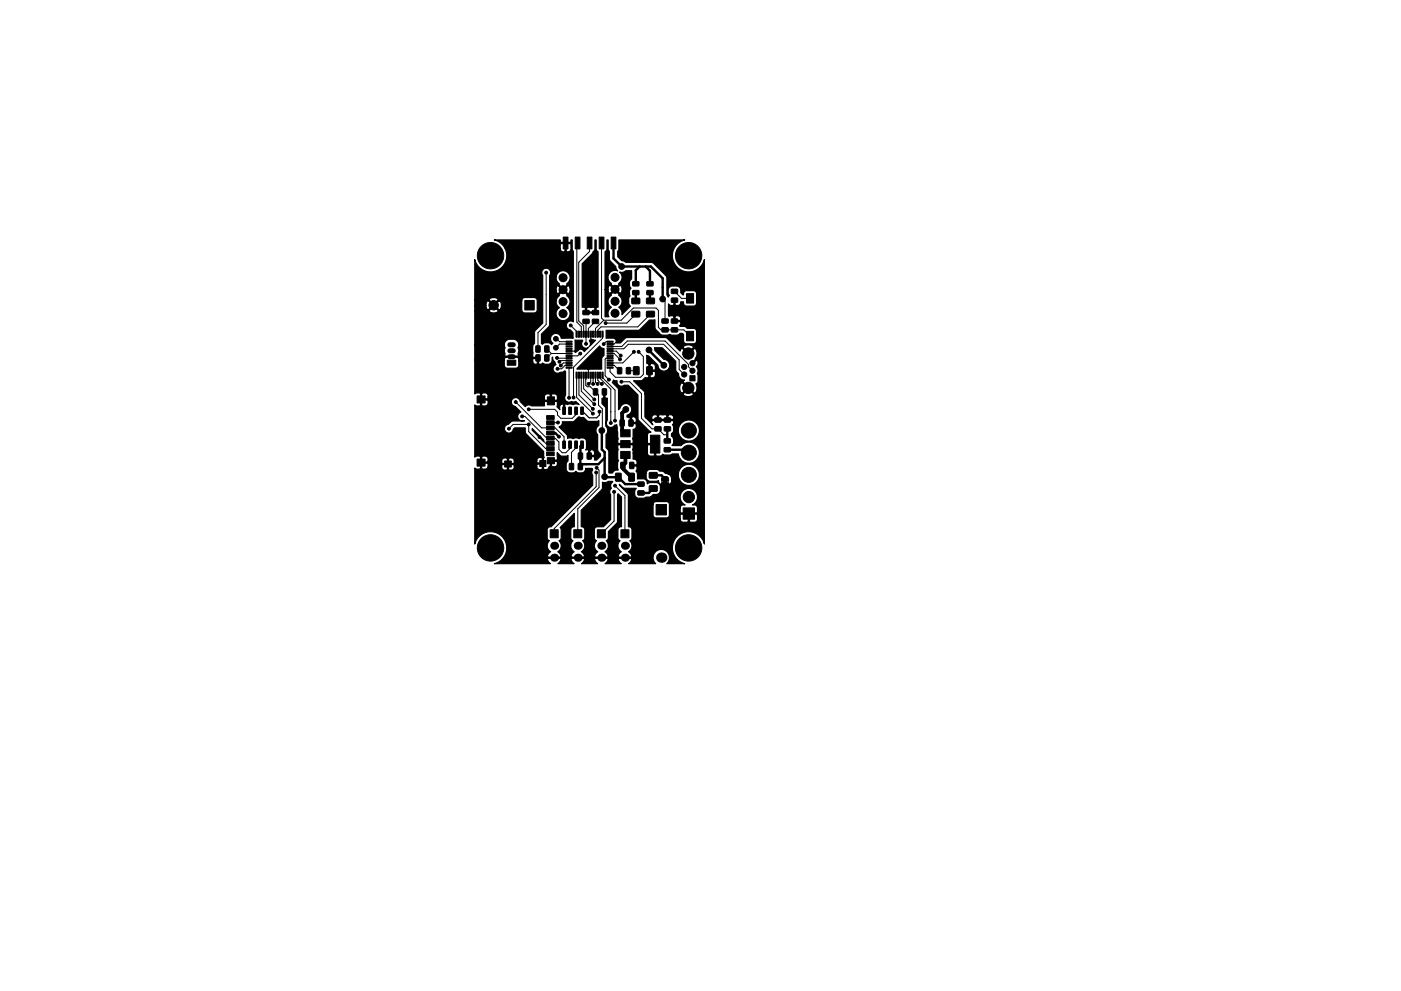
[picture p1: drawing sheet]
<svg xmlns="http://www.w3.org/2000/svg" width="297mm" height="210mm" viewBox="0 0 297 210" stroke-linecap="round" stroke-linejoin="round" font-family="sans-serif">
<g fill="#000" stroke="#000" stroke-width=".21">
<path d="M119.4 50.3h1v2.5h-1zM122 50.3h1v2.5h-1zM124.5 50.3h1v2.5h-1zM127 50.3h1v2.5h-1zM129.6 50.3h1v2.5h-1zM134.2 59.8h1.2l.1 .8-1.3 .1zM137.2 59.8h1.2l.1 .8-1.3 .1zM107.6 76.4h1.8v1.1h-1.8zM111.3 63.8h2v2h-2zM113.6 75.3l.9 .1-.1 1.2-.8-.1zM113.6 73.4l.9 .1-.1 1.2-.8-.1zM115.5 75.3l.9 .1-.1 1.2-.8-.1z"/>
<path d="M115.5 73.4l.9 .1-.1 1.2-.8-.1zM120 72.4h1.3v.2h-1.3zM120 72.9h1.3v.2h-1.3zM120 73.4h1.3v.2h-1.3zM120 73.9h1.3v.2h-1.3zM120 74.4h1.3v.2h-1.3zM120 74.9h1.3v.2h-1.3zM120 75.4h1.3v.2h-1.3zM120 75.9h1.3v.2h-1.3zM120 76.4h1.3v.2h-1.3zM120 76.9h1.3v.2h-1.3zM120 77.4h1.3v.2h-1.3z"/>
<path d="M120 77.9h1.3v.2h-1.3zM122.1 70.2h.3v1.3h-.3zM122.6 70.2h.3v1.3h-.3zM123.1 70.2h.3v1.3h-.3zM123.6 70.2h.3v1.3h-.3zM124.1 70.2h.3v1.3h-.3zM123.6 67.8l1.2-.1 .1 .9h-1.2zM123.6 65.9h1.2l.1 .8-.2 .1h-1l-.1-.2zM124.6 70.2h.3v1.3h-.3zM125.1 70.2h.3v1.3h-.3zM125.6 70.2h.3v1.3h-.3zM126.1 70.2h.3v1.3h-.3z"/>
<path d="M125.6 65.9h1.2l.1 .8-.2 .1h-1l-.1-.2zM125.6 67.8l1.2-.1 .1 .9h-1.2zM126.6 70.2h.3v1.3h-.3zM127.1 70.2h.3v1.3h-.3zM127.6 70.2h.3v1.3h-.3zM128.7 77.9h1.3v.2h-1.3zM128.7 77.4h1.3v.2h-1.3zM128.7 76.9h1.3v.2h-1.3zM128.7 76.4h1.3v.2h-1.3zM128.7 75.9h1.3v.2h-1.3zM128.7 75.4h1.3v.2h-1.3zM128.7 74.9h1.3v.2h-1.3z"/>
<path d="M128.7 74.4h1.3v.2h-1.3zM128.7 73.9h1.3v.2h-1.3zM128.7 73.4h1.3v.2h-1.3zM128.7 72.9h1.3v.2h-1.3zM128.7 72.4h1.3v.2h-1.3zM130.9 78l.9 .1-.1 1.2-.8-.1zM132.8 78l.9 .1-.1 1.2-.8-.1zM134.2 61.7l1.2-.1 .1 .9h-1.3zM134.3 77.8l1.2 .1-.1 1.6-1.1-.1zM134 66.1h1.6v1.1h-1.6zM134 63.3h1.6v1.1h-1.6zM137.1 77.8l1.2 .1-.1 1.6-1.1-.1z"/>
<path d="M137.2 61.7l1.2-.1 .1 .9h-1.3zM137.1 66.1h1.6v1.1h-1.5zM137.1 63.3h1.6v1.1h-1.5zM140.4 69.6l1.2-.1 .1 .9h-1.3zM140.4 67.7h1.2l.1 .8-1.3 .1zM142.4 69.6l1.2-.1 .1 .9h-1.3zM142.4 67.7h1.2l.1 .8-1.3 .1zM142.4 63.3l1.2-.1 .1 .9h-1.3zM142.4 61.4h1.2l.1 .8-1.3 .1zM145.6 70.3h1.5v2h-1.5zM145.6 62.3h1.5v2h-1.5zM101.1 97.4h1.7v1.5h-1.7z"/>
<path d="M101.1 84h1.7v1.5h-1.7zM107 97.8h1.4v1.3h-1.4zM114.5 97.7h1.3v1.3h-1.3zM115.9 95.9h1.6v.8h-1.6zM115.9 94.8h1.6v.8h-1.6zM115.9 93.7h1.6v.8h-1.6zM115.9 92.6h1.6v.8h-1.6zM115.9 91.5h1.6v.8h-1.6zM115.9 90.4h1.6v.8h-1.6zM115.9 89.3h1.6v.8h-1.6zM115.9 88.2h1.6v.8h-1.6zM116.1 97.1h1.4v1.3h-1.4z"/>
<path d="M116.1 84.2h1.4v1.7h-1.4zM119.3 86.4l.6 .1-.1 1.4-.5-.1zM119.3 93.6l.6 .1-.1 1.4-.5-.1zM120.6 86.4l.6 .1-.1 1.4-.5-.1zM120.6 93.6l.6 .1-.1 1.4-.5-.1zM120.7 98.4h.9l-.1 1.3-.8-.1zM121.9 86.4l.5 .1-.1 1.4-.5-.1zM121.9 93.6l.5 .1-.1 1.4-.5-.1zM122.1 78.9h.3v1.3h-.3zM122.6 78.9h.3v1.3h-.3zM122.6 98.4h.9l-.1 1.3-.8-.1zM122.6 96.1l.9 .1-.1 1.2-.8-.1z"/>
<path d="M123.1 78.9h.3v1.3h-.3zM123.1 86.4l.6 .1-.1 1.4-.5-.1zM123.1 93.6l.6 .1-.1 1.4-.5-.1zM123.6 78.9h.3v1.3h-.3zM124.1 78.9h.3v1.3h-.3zM124.6 78.9h.3v1.3h-.3zM124.5 96.1l.9 .1-.1 1.2-.8-.1zM125.1 78.9h.3v1.3h-.3zM125.6 78.9h.3v1.3h-.3zM126.1 78.9h.3v1.3h-.3zM125.8 82.5l.9 .1-.1 1.2-.8-.1zM126.6 78.9h.3v1.3h-.3z"/>
<path d="M127.1 78.9h.3v1.3h-.3zM127.6 78.9h.3v1.3h-.3zM127.7 82.5l.9 .1-.1 1.2-.8-.1zM131.6 93.5h2v1.5h-2zM131.6 95.8h2v1.5h-2zM131.6 91.2h2v1.5h-2zM131.5 89.1l.9 .1-.1 1.2-.8-.1zM131.6 98.1l.9 .1-.1 1.2-.8-.1zM133.4 89.1l.8 .1v1.2l-.9-.1zM133.5 98.1l.9 .1-.1 1.2-.8-.1zM137.9 92.3h2v3.8h-2zM138.9 90.6l1.2-.1 .1 .9h-1.3z"/>
<path d="M138.9 88.7h1.2l.1 .8-1.3 .1zM140.8 95h1.3v.8l-1.2 .1zM140.8 93.1h1.3v.8l-1.2 .1zM140.9 90.6l1.2-.1 .1 .9h-1.3zM140.9 88.7h1.2l.1 .8-1.3 .1zM146.3 79.7h1.1v1.1h-1.1zM116.7 112.4h1.7v1.7h-1.7zM121.6 112.4h1.8v1.7h-1.8zM126.6 112.4h1.8v1.7h-1.8zM130.5 100.4l1.2 .1-.1 1.6-1.1-.1zM131.6 112.4h1.7v1.7h-1.7zM133.3 100.4l1.2 .1-.1 1.6-1.1-.1z"/>
<path d="M135.3 102.3h1.2l.1 .8-1.3 .1zM135.3 104.2l1.2-.1 .1 .9h-1.3zM139.1 107h2.2v2.2h-2.2zM137.7 100.3h1.6v1.1h-1.6zM137.7 103.1h1.6v1.1h-1.6zM140.4 101.3l.3-.2 .8 .1 .2 .3 .1 .6h-1.6zM140.7 102h.6v.5h-.6zM140.2 102.4h1.6l-.1 .7-.3 .3h-.9l-.2-.4zM144.9 107.8h2.3v2.4h-2.3z"/>
<circle cx="104" cy="54.2" r="2.8"/>
<circle cx="115.8" cy="57.8" r=".3"/>
<circle cx="119.4" cy="58.9" r=".85"/>
<circle cx="125.9" cy="54.7" r=".3"/>
<circle cx="130.4" cy="58.8" r=".85"/>
<circle cx="131.8" cy="56.5" r=".61"/>
<circle cx="146" cy="54.2" r="2.8"/>
<circle cx="104.7" cy="64.8" r="1"/>
<circle cx="117.9" cy="73.8" r=".5"/>
<circle cx="117.9" cy="71.9" r=".5"/>
<circle cx="118.1" cy="75.9" r=".3"/>
<circle cx="118.2" cy="78.2" r=".3"/>
<circle cx="118.6" cy="76.7" r=".3"/>
<circle cx="118.9" cy="77.5" r=".3"/>
<circle cx="119.4" cy="66.5" r=".85"/>
<circle cx="119.4" cy="61.5" r=".85"/>
<circle cx="119.4" cy="64" r=".85"/>
<circle cx="121" cy="69" r=".3"/>
<circle cx="123" cy="75" r=".3"/>
<circle cx="124.2" cy="72.9" r=".3"/>
<circle cx="124.8" cy="78.1" r=".3"/>
<circle cx="125.6" cy="72.3" r=".3"/>
<circle cx="128" cy="73" r=".3"/>
<circle cx="128.4" cy="68.5" r=".3"/>
<circle cx="130.4" cy="63.9" r=".85"/>
<circle cx="130.4" cy="61.4" r=".85"/>
<circle cx="130.4" cy="66.5" r=".85"/>
<circle cx="131.5" cy="76.2" r=".3"/>
<circle cx="131.6" cy="75.4" r=".3"/>
<circle cx="134" cy="71.1" r=".3"/>
<circle cx="134.4" cy="74.6" r=".3"/>
<circle cx="135.4" cy="74.6" r=".3"/>
<circle cx="137.6" cy="74.2" r=".61"/>
<circle cx="140.5" cy="63.4" r=".61"/>
<circle cx="140.7" cy="77.5" r=".61"/>
<circle cx="145.1" cy="79.5" r=".55"/>
<circle cx="145.1" cy="77.9" r=".55"/>
<circle cx="145.9" cy="75" r="1.2"/>
<circle cx="146.8" cy="77.1" r=".55"/>
<circle cx="146.8" cy="78.7" r=".55"/>
<circle cx="107.9" cy="90.9" r=".3"/>
<circle cx="109.4" cy="85.3" r=".3"/>
<circle cx="110.7" cy="88.3" r=".3"/>
<circle cx="112.1" cy="90" r=".3"/>
<circle cx="112.1" cy="86.8" r=".3"/>
<circle cx="114.4" cy="92.7" r=".3"/>
<circle cx="118.3" cy="89.6" r=".3"/>
<circle cx="118.5" cy="92.6" r=".3"/>
<circle cx="120.3" cy="90.7" r=".3"/>
<circle cx="120.6" cy="84.4" r=".3"/>
<circle cx="121.6" cy="84.3" r=".3"/>
<circle cx="124.8" cy="81.4" r=".3"/>
<circle cx="125.7" cy="87.7" r=".3"/>
<circle cx="125.7" cy="86.7" r=".3"/>
<circle cx="125.8" cy="81.4" r=".3"/>
<circle cx="126" cy="84.7" r=".3"/>
<circle cx="126" cy="85.7" r=".3"/>
<circle cx="126.5" cy="99.2" r=".3"/>
<circle cx="126.7" cy="81.4" r=".3"/>
<circle cx="127.1" cy="87.3" r=".3"/>
<circle cx="127.6" cy="91.3" r=".61"/>
<circle cx="127.6" cy="81.4" r=".3"/>
<circle cx="129.1" cy="80.5" r=".3"/>
<circle cx="129.5" cy="89.7" r=".3"/>
<circle cx="130.4" cy="89.2" r=".3"/>
<circle cx="131.8" cy="81" r=".3"/>
<circle cx="132.7" cy="86.9" r=".61"/>
<circle cx="133.4" cy="88.3" r=".3"/>
<circle cx="136.8" cy="94.2" r=".3"/>
<circle cx="145.9" cy="82.3" r="1.2"/>
<circle cx="146.1" cy="96" r="1.6"/>
<circle cx="146.1" cy="91.3" r="1.6"/>
<circle cx="104" cy="116.2" r="2.8"/>
<circle cx="126.4" cy="100.2" r=".3"/>
<circle cx="128.2" cy="101.1" r=".61"/>
<circle cx="130.2" cy="104.3" r=".3"/>
<circle cx="130.4" cy="103" r=".3"/>
<circle cx="139.2" cy="105.9" r=".3"/>
<circle cx="146" cy="116.2" r="2.8"/>
<circle cx="146.1" cy="100.7" r="1.6"/>
<circle cx="146.1" cy="105.5" r="1.2"/>
</g>
<path d="M108.1 75.7h.7M108.1 74.4h.7M108.1 73.1h.7" fill="none" stroke="#000" stroke-width="1.1"/>
<g fill="#000">
<circle cx="131.8" cy="56.5" r=".25"/>
<circle cx="140.8" cy="77.5" r=".25"/>
<circle cx="117.5" cy="115.8" r=".85"/>
<circle cx="117.5" cy="118.3" r=".85"/>
<circle cx="122.5" cy="115.8" r=".85"/>
<circle cx="122.5" cy="118.3" r=".85"/>
<circle cx="127.5" cy="118.3" r=".85"/>
<circle cx="127.5" cy="115.8" r=".85"/>
<circle cx="132.5" cy="118.3" r=".85"/>
<circle cx="132.5" cy="115.8" r=".85"/>
<circle cx="140.2" cy="118.3" r="1.1"/>
</g>
<g fill="none" stroke="#000" stroke-width=".21">
<path d="M115.8 57.8v11l-1.7 1.8v3.4M122.5 51.5l-.2 .2v16.6l.9 1v1.6M125 51.5v1.8l-2.3 2.3v12.5l1.1 1.1v1.7M127.5 51.5v16l.5 .4M130.1 58.5l.3 .3M115.9 74l1 1M116.9 75h3.7M116.9 75l-1 .9M117.9 71.9h.1l.7 .6h1.9M118.1 75.9l2.5 .1M120.6 77.1l-1.1-.1-.6 .5M120.6 73h-2l-.7 .8"/>
<path d="M120.6 77.5h-.8l-.7 .7h-.9M120.6 76.5h-1.8l-.2 .2M120.6 78v6.4M121 69h.1M121 69l1.2 1.3v.6M122.2 79.6v4.7l3.5 3.4M122.8 79.6v4.2l2.9 2.9M123 75h.1M123 75l-.5 .5h-1.9M123.2 79.6v3.4l2.8 2.7M123.8 79.6v2.9l2.2 2.2M124.2 79.6v2.1l.3 .4h.7l1.7 1.7v2.1l.8 .9-.1 4.5"/>
<path d="M124.2 68.2v4.8M124.8 78.1h.1M124.8 78.1v1.5M125.2 70.9v.9l.4 .3M125.2 79.6v1.4l-.2 .2M125.6 72.1h.1M125.6 72.1v.7l-1.1 1.1h-1.5l-.5 .6h-1.9M125.8 79.6v2M126.2 68.2l-1.4 1.5v1.2M126.2 79.6v1.5l.3 .2M126.8 79.6v1.1l.7 .7M127.2 79.6v.7l2.3 2.3v7.1"/>
<path d="M127.8 70.9v.9l-6.2 6.1v6.3M127.8 79.6v.5l2.6 2.7v6.4M128 67.9h3.7l2.6-2.6h4.8l.5 .5v3.6l.5 .6h4.9l1.3 1.3M128 67.9l-1.8 1.8v1.2M129.4 76h-.9l-.2 .2v3.5l.8 .8M129.4 74.5h1.2l1 .9M129.4 72.5h-.9l-.5 .5M129.4 75h.8l1.3 1.2M129.4 74h2.8l1-1h7.5l3.3 3.3v2.1l1.1 1.1v-.4M129.4 73.5h2.4l1.2-1.2h8l5 5v.5l.8 .9M129.4 77.5h.8l1.2 1.1M130.6 72.6l-.4 .4h-.8"/>
<path d="M131.5 76.2h.1M131.6 75.4h.1M133.2 78.6h1.7M134.4 74.6l-2.3 2.4h-2.7M134.8 66.6l-1.9 1.9h-4.5M134.9 62l-.1 .1M135.4 74.6l1 1v3.8l-.6 .6h-5.3l-1.1-1.1v-.9M137.7 60.1l.1 .1M137.8 62.1l.1 .1M137.9 66.6l-2.7 2.7h-7.8l-.6 .7v.9M140.5 63.5l.5 .5v4.1M143 61.8l1.5 1.5h1.8"/>
<path d="M107.9 90.9h.1M107.9 90.9l.9-.9h3.3v1.6l3.6 3.6h1M109.4 85.3l5.4 5.5h2.9l1.9 1.9v1.6M110.7 88.3h.6l4.6 4.7h1.8l.8 .8v1.5l.7 .7h.8l.9-.9v-.8M112.1 86.8h.1M112.1 86.8h5.5l.6 .6v.6l.7 .7h2.4l.8-.8v-.8M114.4 92.7l1.3 1.4h1M118.3 89.5h.1M118.3 89.5l-.1 .2h-1.5M118.5 92.6h.1M120.6 84.4h.1M121.6 84.2h.1"/>
<path d="M122.1 94.3v.7l-.9 1v3M123.7 98.5h.5M125 81.2h.1M125.8 81.6h.1M126 84.7h.1M126.5 81.3h.1M126.5 99.2l.5 .6v3.6l-4.5 4.5v5.3M127.5 81.4h.1M129.1 80.5h.1M131.8 81h1.7l2.5 2.5v5.2l2.2 2.3h1.3l1.3 1.2h.7M126.4 100.2v3l-8.9 8.9v1.1M130.2 104.3v6.2l-2.7 2.7"/>
<path d="M130.4 103l2.1 2.1v8.1M141 102.9v1.2l-1.8 1.8"/>
</g>
<g fill="none" stroke="#000" stroke-width=".51">
<path d="M130.1 51.5v3.3l1.7 1.7h6.2l2.5 2.5v4.5M135.6 56.5l-.8 .8v2.9M136.9 56.5l.9 .9v2.8M134.8 62.1v1.7M134.9 60.1l.1 .1M137.6 74.2l3.2 3.3M137.8 62.1v1.6l.1 .1M116.7 91.9h1l.8 .7M123.4 94.3l-.3 .4-.1 4.3 .5-.5h3.4l1.3-1.4M127.6 91.3v4l.6 .6v5.2l2.9 .1M141.5 91v2.5M141.6 95.5l-.1-.1h3.9l.6 .6"/>
<path d="M131.1 101.2l1.5 1.5h3.3M131.1 100.9v.3M138.5 100.8h1.7l.8 .8M138.5 103.6l-.9 1h-1.7"/>
</g>
<path d="M123.4 87.1l1.5 1.5h1.6l.6-.6v-.7M131.9 89.9l.1 .1" fill="none" stroke="#000" stroke-width=".25"/>
<path d="M132.6 96.5v1.7l-.5 .5v.7l1.8 1.8M132.7 86.9l-.8 .7v3.6l.7 .7" fill="none" stroke="#000" stroke-width=".81"/>
<path d="M104.8 50.9h14l.1 .5h2l.2-.5h.2v2l.3 .4v15a.94 .94 0 0 0-1.5 .4 .94 .94 0 0 0 .8 1.3l.6 .6v1.2h-2.5a1.14 1.14 0 0 0-1.7-.9 1.14 1.14 0 0 0-.1 1.9l-.3 .3a1.4 1.4 0 0 0-1.8-.1l-.3-.1v-2l1.7-1.9v-5.1h1.4l.2 .8 .5 .6a1.49 1.49 0 0 0-.4 2.2 1.49 1.49 0 0 0 2.3 0 1.49 1.49 0 0 0-.3-2.2 1.48 1.48 0 0 0 0-2.6v-.2l-.8-.9-.9 .9 .1 .2-.5 .6-.2 .6h-1.4v-2.4h1.4a.67 .67 0 0 0 .5 .8l.8-.8h.4l.8 .8 .3-.1 .2-.8-.2-.7-.3-.1-.8 .9h-.4l-.8-.9a.82 .82 0 0 0-.5 .9h-1.4v-2.7h1.4l.2 .8 .5 .6-.1 .2 .9 .9 .8-.9v-.2l.1-.1a1.49 1.49 0 0 0-.2-2.5 1.49 1.49 0 0 0-2.2 1.2h-1.4v-.4a.94 .94 0 0 0-.1-1.2 .94 .94 0 0 0-1.2 0 .94 .94 0 0 0-.1 1.2v10.1l-1.7 1.8-.1 2.6-.4 .7v2.1l.2 .1h1.1v1.3l.5 .2a.48 .48 0 0 1 .8 0 1.13 1.13 0 0 0 1.5-.7l.2-.9 .1 .7 .4 .4 .2 .6a.94 .94 0 0 0-.5 1.3 .94 .94 0 0 0 1.4 .3l.6-.1 .3-.2 .2 .1-.1 5.2a.94 .94 0 0 0 .2 1.1 .94 .94 0 0 0 1.2 .1l.5 .1 .4-.1 .7 .7a1.2 1.2 0 0 0-1.3 0 1.23 1.23 0 0 0-1.2-.1l-.4-.1-.2 .2v1.4h-.3l.1-1.4-.3-.2-.4 .3-.1 .9-.6-.6 .1-1-.2-.1h-2.4l-.2 .1 .1 .8-3-.1a.94 .94 0 0 0-1.1 .3l-1.1-1.3a.94 .94 0 0 0-1.7-.3 .94 .94 0 0 0 .6 1.5l1.2 1.2a.94 .94 0 0 0-.6 1.3 .94 .94 0 0 0 1.3 .5l.1 .1h-2.5l-1.1 .7a.94 .94 0 0 0-.3 1.7 .94 .94 0 0 0 1.5-.6l.3-.3h2.3l.1 1.2 3.8 3.8 .1 1.3-.2 .1v2.3a.69 .69 0 0 0 .7 .1 .69 .69 0 0 0 .5-.6l.3-.1v-1h.2v1l.2 .1h.6a.69 .69 0 0 0 .3-1.1h-1.3v-.3h1.3l.2-.1-.1-1.5 1 .8h1l.3-.2v1.2l-.3 .6v1.2a1.1 1.1 0 0 0 1.5 .7l.5-.3a1.35 1.35 0 0 0 1.7 .2l.3-.4 .1-.4h1.4l.1 .3-.2 .6 .2 .5v2.1l-8.8 8.9h-.2a.64 .64 0 0 0-.7 .6v1.8l.5 .5a1.48 1.48 0 0 0 .2 2.4l-.3 .2a.67 .67 0 0 0-.2 .9h2.6l.1-.2-.1-.4-.5-.5 .1-.2a1.48 1.48 0 0 0 .1-2.2l.4-.2 .1-.4v-1.8l-.2-.4 3-3v2.9h-.2a.64 .64 0 0 0-.6 .6v1.8l.5 .5a1.48 1.48 0 0 0 .2 2.4l-.3 .2a.67 .67 0 0 0-.2 .9h2.6l.1-.2-.1-.4-.5-.5 .1-.2a1.48 1.48 0 0 0 .1-2.2l.5-.5v-1.8a.65 .65 0 0 0-.8-.6v-3.5l4.4-4.4 .1-1.6 .6 .1 .7-.3 .9 .1a1.05 1.05 0 0 0-.3 1.4 .94 .94 0 0 0-.1 1.3v5.3l-1.6 1.6h-1.4l-.4 .2-.1 2.1 .1 .4 .4 .2-.2 .1a1.48 1.48 0 0 0 .4 2.3l-.3 .2a.67 .67 0 0 0-.2 .9h2.6l.1-.2-.1-.4-.5-.5 .1-.2a1.48 1.48 0 0 0 .1-2.2l.5-.5v-1.4l1.7-1.7 .2-.4v-5.8l.2-.2 .7 .8v6.3a.65 .65 0 0 0-.8 .6v1.8l.5 .5a1.48 1.48 0 0 0 .2 2.4l-.3 .2a.67 .67 0 0 0-.2 .9h2.6l.1-.2-.1-.4-.5-.5 .1-.2a1.48 1.48 0 0 0 .1-2.2l.5-.5v-1.8a.65 .65 0 0 0-.8-.6v-1.6h11a.64 .64 0 0 0 .7 .6h.9l.1-.2v-1.5h.3v1.5l.1 .2 1.2-.1 .4-.4v-1.1l-.2-.1h-3.3l-.2 .1v1h-11v-3.2h5.3v2.2a.64 .64 0 0 0 .6 .7l2.6-.1 .2-.4v-1.6h2.3v.9l.2 .1h3.3l.2-.1v-.9a.64 .64 0 0 0-.7-.7h-.3a1.84 1.84 0 0 0 .6-2.8 1.84 1.84 0 0 0-2.9 0 1.84 1.84 0 0 0 .7 2.8l-.8 .1-.3 .6h-2.3v-.9l-.4-.4-2.4-.1a.64 .64 0 0 0-.6 .6h-5.3v-2.1l-1.9-2.1 1.1 .8h2.4v.1a1.33 1.33 0 0 0 .3 1.9l1.4 .1 .5-.2 .9-.1 .6-.5 1-.1 .4-.4 .1-1.1a.89 .89 0 0 0-.9-.9h-1.4l-.5 .3a.91 .91 0 0 0-.8-1.1h-1.2l-.1-1.1h1.9v.9l.4 .6 .5 .1 1.7-.1 .1 .5 .6 .5 1 .1 .4-.1 .7-.8-.1-1.1-.7-.6h2.2v.5a2.25 2.25 0 0 0 3.4 1.7 2.25 2.25 0 0 0 0-3.9 2.25 2.25 0 0 0-3.4 1.7h-2.7l-.5-.5h-.8l-.5-.4h-1.4a.89 .89 0 0 0-.9 .9h-1.9l-.3-.6 .3-.3v-.6l-.2-.1h-1.1v-.3h1.1a.73 .73 0 0 0-.4-1.2h-.3v-1.3h3.1l.1 .4 .3 .2 .9 .1 .2-.2v-2.2h-1.4l-.1 .1v1.6h-3.1l-.1-.7 .1-.9-.1-.1h-3l-.1 .1 .1 .9-.1 .4v1.5l.1 .4-.1 .4-.1 1.1 .2 .5-.7 .1-.5 .6h-.7l-.1-4.5-.2-.4-.4-.5v-2.8a1.23 1.23 0 0 0-.1-1.8v-3.8l-.8-1v-1.1l.4-.2v-1.3h.3v1.3l.1 .2h.4l-.1 4.8a.94 .94 0 0 0 .4 1.3 .94 .94 0 0 0 1.2-.4l.5-.1 .1 .5 .2 2.5-.1 .8 .1 .2h3l.1-.2-.1-.8 .1-.4v-1.6l.6-.3 .1-.8-.2-.1h-1.1l.1-1.3h.2v1h.8a.73 .73 0 0 0-.3-1.2l-.5 .2-.4-.2-.6 .1v-.4a1.25 1.25 0 0 0 .7-2.1 1.25 1.25 0 0 0-2.1 .6l-.4 .3v-4.3l-1.3-1.4 .2-.6 .8 .2a.94 .94 0 0 0 .4 1 .94 .94 0 0 0 1.1-.1h.9l2.1 2.1v5.2l2.7 2.7h-.1a.64 .64 0 0 0-.6 .6v1.6l.1 .2h1.6v2.5l.2 .2 .9-.1 .4-.3 .3 .1h1.1l.6-.2h1.3l.1 .4a2.24 2.24 0 0 0 3.2 1.4 2.24 2.24 0 0 0 .7-3.4 2.24 2.24 0 0 0-3.4-.2h-1.9a1.35 1.35 0 0 0 .2-1.7l-.3-.3v-.5l.3-.3 .1-.6h1a2.25 2.25 0 0 0 3 2.3 2.25 2.25 0 0 0 .8-3.7 2.25 2.25 0 0 0-3.7 1l-.1 .4h-1v-.5a.48 .48 0 0 1 0-.9l-.1-.5h-4.4l-.1 .5 .2 .4-1.5-1.5h1.3l.1 .4h1.1v-.9h.2v.9h1.8v-.9h.2v.9h1.1a.6 .6 0 0 0 .1-.7 .6 .6 0 0 0-.6-.3h-.4l-.2 .1-.4-.1h-1.4l-.4 .1a.73 .73 0 0 0-1.2 .4v.1h-1.3l-.2-.2v-4.8h8.1l.2 .3 .3 .1 .7 .2 .9-.3 .1-.3-1.1-1.1-1.1 1.1h-8.1l-.1-.5-.7-.7h8.2a.99 .99 0 0 0 .6 1l1.1-1.1-1.1-1.1a1.1 1.1 0 0 0-.6 1.2h-8.2l-1.6-1.6h1.6l.9-.7 .6 .1 .2-.2v-1.2h.2v1.2l.2 .2a.73 .73 0 0 0 1-.7v-.6l-.2-.1h-1.2v-1.5h.2v1.2h1l.2-.1v-.8a.68 .68 0 0 0-1.2-.3l-.7-.2v-1.7l.4 .1 2 2a1.25 1.25 0 0 0 1.3 1.2 1.25 1.25 0 0 0 1.2-1.2 1.25 1.25 0 0 0-1.2-1.2l-2-2v-.5h1.6l2.9 2.9v1.8l.6 .8a1.19 1.19 0 0 0 1.2 1.3l-.3 .4 2.4 2.4 .3-.1 .3-1-.3-.9 .4-.2 .1-.4v-1.2l-.2-.3a1.39 1.39 0 0 0-.2-1.6 .72 .72 0 0 0 0-1.3l-.8 .9-.2-.3 .2-.1a2.3 2.3 0 0 0 .8-2.6l-.4-.4-1.3 1.3-1.2-1.3-.3 .1-.2 .5-.8-.8h1.4l1.1 1.1 1.1-1.1-.1-.3-1-.2-.9 .2-.2 .3h-1.4l-1.9-1.9-.5-.2h-8.1l-1.4 1.2-.9-.1a.73 .73 0 0 0-.6-1l-1.5 .1v-1.7h6.9l.3-.2 2-2 1.2-.1v1.9l1.2 1.3 1.4 .1 .5-.2 .4 .2h1.1l.7-.4h.5l.2 .3v1.3a.64 .64 0 0 0 .7 .6h1.6l.4-.2 .1-2.4a.64 .64 0 0 0-.6-.6h-1.4l-.6-.4-.9-.1-.1-.1 .2-.5-.1-.4h-1.3v-1.1h.2v.9h1.1a.6 .6 0 0 0 .1-.7 .6 .6 0 0 0-.6-.3h-.4l-.2 .1-.4-.1h-1v-2.5a.74 .74 0 0 0 1.2 .1v-1l.2-.1v1.1l.2 .2h.5a.66 .66 0 0 0 .5-.8h.6a.7 .7 0 0 0 .7 .9h1.6l.4-.2 .1-2.4a.64 .64 0 0 0-.6-.6h-1.7a.71 .71 0 0 0-.5 .9l-.6-.5v-.5a.88 .88 0 0 0-.8-.9h-1.1a1.1 1.1 0 0 0-.7 1.5 .47 .47 0 0 1 0 .9l-.3-.5v-3.6l-.3-.6-2.8-2.7h-5.6l-.9-.4-.8-.8v-1.2l.2-.5v-1.9h14a3.4 3.4 0 0 0-1.6 5.8 3.4 3.4 0 0 0 5.7-1.6v60.3v-.2a3.4 3.4 0 0 0-5.8-1.3 3.4 3.4 0 0 0 1.7 5.7h-3.8l.1-.2a1.74 1.74 0 0 0-.2-2.4 1.74 1.74 0 0 0-2.4 .2 1.74 1.74 0 0 0 .1 2.4h-5.7l.5-.5 .1-.4-.1-.2h-2.6a.96 .96 0 0 0 .5 1.1h-3.4l.5-.5 .1-.4-.1-.2h-2.6a.96 .96 0 0 0 .5 1.1h-3.4l.5-.5 .1-.4-.1-.2h-2.6a.96 .96 0 0 0 .5 1.1h-3.4l.5-.5 .1-.4-.1-.2h-2.6a.96 .96 0 0 0 .5 1.1h-11.9h.2a3.4 3.4 0 0 0 1.4-5.9 3.4 3.4 0 0 0-5.7 1.7v-16.1l.3 .2h.7l.2-.1v-1.1h.2v1.1l.2 .1h.8l.4-.4h2.9l.2 .5 .8 .1 .2-.1v-1h.2v1a.73 .73 0 0 0 1.2-.4v-.2h4.8v.1a.7 .7 0 0 0 1.2 .4v-1h-1l-.2 .5h-4.8l-.1-.4h-2.4l-.1 .5h-2.9v-.7l-.2-.1h-1.4v-1.4h.2v1.1h1.2l.2-.2h2.9l.1 .5h1.1v-1h.2v1h1.1l.1-.1v-.5h4.8l.2 .5h1v-1a.69 .69 0 0 0-.8-.1 .69 .69 0 0 0-.4 .6h-4.8l-.1-.3-.4-.2-.9 .1a.73 .73 0 0 0-1.2 .4v.1h-2.9l-.1-.6-.4-.4-1.1 .1-.2-.1h-.6l-.4 .2v-11.1l.3 .2h.7l.2-.1v-1.1h.2v1.1l.2 .1h.5a.64 .64 0 0 0 .7-.6v-.5l-.2-.1h-1.4v-1.4h.2v1.1h1.2l.2-.4h11.9v.6l.2 .1h1.1v-1.2h.2v1.2h1.1l.2-.1v-.7l-.3-.4-.8-.1-.4 .1-.2-.1h-.4a.64 .64 0 0 0-.7 .6h-11.9v-.2a.64 .64 0 0 0-.7-.6h-.5l-.2 .1-1.1-.1-.3 .2v-7.2h6.2v1.2l.3 .4 2.2 .1a.64 .64 0 0 0 .6-.6v-.9h2.9a.6 .6 0 0 0 .4 .6 .6 .6 0 0 0 .6-.1v-1h-.8l-.2 .1v.4h-2.9v-.2a.5 .5 0 0 0-.1-.5 .5 .5 0 0 0-.5-.1h-2.3l-.2 .6h-6.2v-3.3h6.2l.2 .7-.2 .6 .2 1.2h2.7l.2-1.4a.83 .83 0 0 1 0-1.1 1.17 1.17 0 0 0-1.1-1.1h-1l-.5 .2-.3 .3-.2 .6h-6.2v-7.2h3a1.15 1.15 0 0 0 1.9 0l-.9-1-1 1h-3v-1.1h2.3l.3 .8 .2 .1 1-.9h.3l1 .9a1.15 1.15 0 0 0 0-1.9l-1 1h-.3l-1-1-.2 .1-.3 .9h-2.3v-1.2h3l1 1 .8-.8h5.1v2a.64 .64 0 0 0 .7 .6h2l.4-.2 .2-.4v-2a.64 .64 0 0 0-.6-.7h-2.2l-.4 .3-.1 .4h-5.1l.1-.2-.1-.2-.9-.3-.8 .3-.1 .2h-3v-8.5v.2a3.4 3.4 0 0 0 4.5 2.2 3.4 3.4 0 0 0 1.9-4.7h11.7v.1a.61 .61 0 0 0 1 .4v-1.6h.2v1.6l.2 .1a.68 .68 0 0 0 .9-.6v-1l-.2-.1h-2l-.1 .1v1h-11.7a3.3 3.3 0 0 0-2.3-1.9zM126.1 50.9h.3v2l.4 .5v11.8l-.4 .1v1.2h-2.3v-1.2h.3v.9h1.7v-.9l-.1-.1h-1.5l-.1 .1-1-.1v-9.2l2.1-2.1 .5-.7zM128.7 50.9h.2v1.9l.3 .5 .1 1.9 1.3 1.4 .1 .5 .3 .4a1.49 1.49 0 0 0-1.9 .7 1.49 1.49 0 0 0 .5 1.9v.3l.8 .8 .8-.8v-.3a1.48 1.48 0 0 0 .2-2.4l.5 .1 .8-.4h1.2v1.8a1.4 1.4 0 0 0-.2 1.9h.1a1.35 1.35 0 0 0-.3 1.6l.1 .1-.3 .5v.9l.4 .7-1.8 1.8-.2-.9-.5-.6a1.48 1.48 0 0 0 0-2.5v-.3l-.8-.8-.8 .8v.3a1.48 1.48 0 0 0 0 2.5 1.48 1.48 0 0 0-.5 2h-.8v-5.7h.6a.67 .67 0 0 0 .5 .7l.8-.8h.4l.8 .8a1.01 1.01 0 0 0 0-1.7l-.8 .9h-.4l-.8-.9a.82 .82 0 0 0-.5 1h-.6v-8.1l.4-.5zM121.9 72.1l1.6 .1a1.06 1.06 0 0 0 .7 1.7l.5-.1-.8 .8a.94 .94 0 0 0-1-.5 .94 .94 0 0 0-.8 .7h-.2l-.1-.3 .1-.2zM125 72.2l.2-.1 1.1 .1-1.2 1.2 .1-.5zM127.1 73.4l.5 .4a.43 .43 0 0 1 .5 .6v1l-.5 .7v2.2h-2.7l-.1 .1-.2-.1h-2.3zM112.8 90.9l2.5 2.5v.3l-2.5-2.4zM116.6 94h.2v.1h-.2zM119.2 89.5h2.3l1.3-1.1 .9 .2 1.1 .8h1.7l.5-.2v1.1a1.24 1.24 0 0 0-.3 1.9v3.3l.6 .8v.5l-.8 .8h-.5l.1-.6-.2-.1h-1.1v-1.3h.3v1h.8a.73 .73 0 0 0-.4-1.2l-.4 .2-.4-.2-.5 .1 .1-.5v-1.3a1.04 1.04 0 0 0-1.6-.7 1.24 1.24 0 0 0-1.2 .1l-.5-.2-.7 .1-.1-.7-1.7-1.7a.93 .93 0 0 0 .7-1.1z" fill="#000" stroke="#000" stroke-width=".25"/>
</svg>
